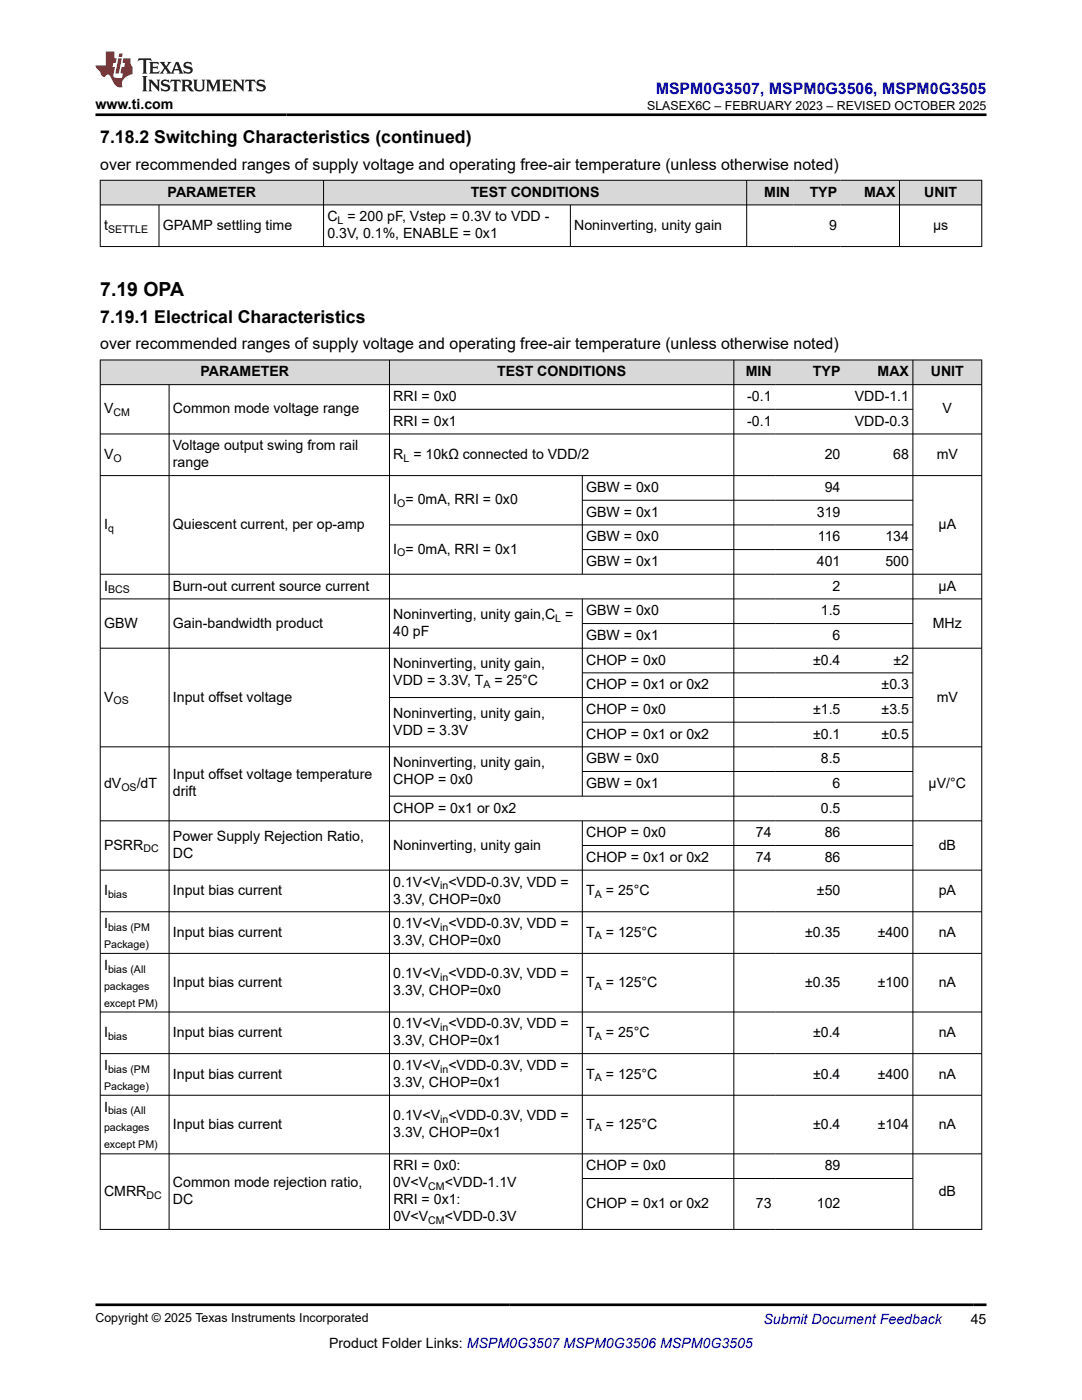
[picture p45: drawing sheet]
<svg xmlns="http://www.w3.org/2000/svg" width="216mm" height="279mm" viewBox="0 0 216 279" stroke-linecap="round" stroke-linejoin="round" font-family="sans-serif">
<defs><g id="words">
<text font-size="3.9" x="20" y="59">7.19 OPA</text>
<g font-size="3.5">
<text x="20" y="28.5">7.18.2 Switching Characteristics (continued)</text>
<text x="20" y="64.4">7.19.1 Electrical Characteristics</text>
</g>
<text font-size="3.2" fill="#00f" x="130.9" y="18.7">MSPM0G3507, MSPM0G3506, MSPM0G3505</text>
<g font-size="3.2">
<text x="20" y="33.9">over recommended ranges of supply voltage and operating free-air temperature (unless otherwise noted)</text>
<text x="20" y="69.7">over recommended ranges of supply voltage and operating free-air temperature (unless otherwise noted)</text>
</g>
<g font-size="2.8">
<text x="19" y="21.8">www.ti.com</text>
<text x="33.4" y="39.2">PARAMETER</text>
<text x="93.9" y="39.2">TEST CONDITIONS</text>
<text x="152.5" y="39.2">MIN</text>
<text x="161.6" y="39.2">TYP</text>
<text x="172.4" y="39.2">MAX</text>
<text x="184.4" y="39.2">UNIT</text>
<text x="20.8" y="45.9">t</text>
<text x="32.5" y="45.9">GPAMP settling time</text>
<text x="65.3" y="44.2">C = 200 pF, Vstep = 0.3V to VDD -</text>
<text x="65.3" y="47.6">0.3V, 0.1%, ENABLE = 0x1</text>
<text x="114.6" y="45.9">Noninverting, unity gain</text>
<text x="165.5" y="45.9">9</text>
<text x="186.2" y="45.9">µs</text>
<text x="40" y="75.1">PARAMETER</text>
<text x="99.2" y="75.1">TEST CONDITIONS</text>
<text x="148.8" y="75.1">MIN</text>
<text x="162.2" y="75.1">TYP</text>
<text x="175.1" y="75.1">MAX</text>
<text x="185.7" y="75.1">UNIT</text>
<text x="20.8" y="82.5">V</text>
<text x="34.5" y="82.5">Common mode voltage range</text>
<text x="78.5" y="80">RRI = 0x0</text>
<text x="149.1" y="80">-0.1</text>
<text x="170.6" y="80">VDD-1.1</text>
<text x="188.1" y="82.5">V</text>
<text x="34.5" y="89.9">Voltage output swing from rail</text>
<text x="78.5" y="85">RRI = 0x1</text>
<text x="149.1" y="85">-0.1</text>
<text x="170.6" y="85">VDD-0.3</text>
<text x="20.8" y="91.6">V</text>
<text x="34.5" y="93.3">range</text>
<text x="78.5" y="91.6">R = 10kΩ connected to VDD/2</text>
<text x="164.6" y="91.6">20</text>
<text x="178.3" y="91.6">68</text>
<text x="186.9" y="91.6">mV</text>
<text x="78.5" y="100.6">I = 0mA, RRI = 0x0</text>
<text x="117" y="98.2">GBW = 0x0</text>
<text x="164.6" y="98.2">94</text>
<text x="20.8" y="105.6">I</text>
<text x="34.5" y="105.6">Quiescent current, per op-amp</text>
<text x="117" y="103.1">GBW = 0x1</text>
<text x="163" y="103.1">319</text>
<text x="187.3" y="105.6">µA</text>
<text x="78.5" y="110.5">I = 0mA, RRI = 0x1</text>
<text x="117" y="108">GBW = 0x0</text>
<text x="117" y="113">GBW = 0x1</text>
<text x="163" y="113">401</text>
<text x="163.2" y="108">116</text>
<text x="176.7" y="108">134</text>
<text x="176.7" y="113">500</text>
<text x="20.8" y="117.9">I</text>
<text x="34.5" y="117.9">Burn-out current source current</text>
<text x="166.1" y="117.9">2</text>
<text x="187.3" y="117.9">µA</text>
<text x="20.8" y="125.3">GBW</text>
<text x="34.5" y="125.3">Gain-bandwidth product</text>
<text x="78.5" y="123.6">Noninverting, unity gain,C =</text>
<text x="117" y="122.8">GBW = 0x0</text>
<text x="163.8" y="122.8">1.5</text>
<text x="186.1" y="125.3">MHz</text>
<text x="78.5" y="126.9">40 pF</text>
<text x="117" y="127.7">GBW = 0x1</text>
<text x="166.1" y="127.7">6</text>
<text x="78.5" y="133.4">Noninverting, unity gain,</text>
<text x="78.5" y="136.8">VDD = 3.3V, T</text>
<text x="98.6" y="136.8">= 25°C</text>
<text x="117" y="132.6">CHOP = 0x0</text>
<text x="117" y="137.6">CHOP = 0x1 or 0x2</text>
<text x="162.2" y="132.6">±0.4</text>
<text x="175.9" y="137.6">±0.3</text>
<text x="178.3" y="132.6">±2</text>
<text x="20.8" y="140">V</text>
<text x="34.5" y="140">Input offset voltage</text>
<text x="78.5" y="143.2">Noninverting, unity gain,</text>
<text x="117" y="142.5">CHOP = 0x0</text>
<text x="162.2" y="142.5">±1.5</text>
<text x="175.9" y="142.5">±3.5</text>
<text x="186.9" y="140">mV</text>
<text x="78.5" y="146.6">VDD = 3.3V</text>
<text x="117" y="147.4">CHOP = 0x1 or 0x2</text>
<text x="162.2" y="147.4">±0.1</text>
<text x="175.9" y="147.4">±0.5</text>
<text x="34.5" y="155.6">Input offset voltage temperature</text>
<text x="78.5" y="153.1">Noninverting, unity gain,</text>
<text x="117" y="152.3">GBW = 0x0</text>
<text x="163.8" y="152.3">8.5</text>
<text x="20.8" y="157.2">dV</text>
<text x="27.3" y="157.2">/dT</text>
<text x="34.5" y="158.9">drift</text>
<text x="78.5" y="156.5">CHOP = 0x0</text>
<text x="117" y="157.2">GBW = 0x1</text>
<text x="166.1" y="157.2">6</text>
<text x="185.3" y="157.2">µV/°C</text>
<text x="34.5" y="167.9">Power Supply Rejection Ratio,</text>
<text x="78.5" y="162.2">CHOP = 0x1 or 0x2</text>
<text x="117" y="167.1">CHOP = 0x0</text>
<text x="150.8" y="167.1">74</text>
<text x="163.8" y="162.2">0.5</text>
<text x="164.6" y="167.1">86</text>
<text x="20.8" y="169.5">PSRR</text>
<text x="34.5" y="171.2">DC</text>
<text x="78.5" y="169.5">Noninverting, unity gain</text>
<text x="117" y="172">CHOP = 0x1 or 0x2</text>
<text x="150.8" y="172">74</text>
<text x="164.6" y="172">86</text>
<text x="187.3" y="169.5">dB</text>
<text x="20.8" y="178.6">I</text>
<text x="34.5" y="178.6">Input bias current</text>
<text x="78.5" y="176.9">0.1V&lt;V &lt;VDD-0.3V, VDD =</text>
<text x="117" y="178.6">T</text>
<text x="120.9" y="178.6">= 25°C</text>
<text x="163" y="178.6">±50</text>
<text x="187.3" y="178.6">pA</text>
<text x="20.8" y="185.2">I</text>
<text x="78.5" y="180.3">3.3V, CHOP=0x0</text>
<text x="78.5" y="185.2">0.1V&lt;V &lt;VDD-0.3V, VDD =</text>
<text x="34.5" y="186.9">Input bias current</text>
<text x="78.5" y="188.6">3.3V, CHOP=0x0</text>
<text x="117" y="186.9">T</text>
<text x="120.9" y="186.9">= 125°C</text>
<text x="160.7" y="186.9">±0.35</text>
<text x="175.1" y="186.9">±400</text>
<text x="187.3" y="186.9">nA</text>
<text x="20.8" y="193.5">I</text>
<text x="34.5" y="196.9">Input bias current</text>
<text x="78.5" y="195.2">0.1V&lt;V &lt;VDD-0.3V, VDD =</text>
<text x="117" y="196.9">T</text>
<text x="120.9" y="196.9">= 125°C</text>
<text x="160.7" y="196.9">±0.35</text>
<text x="175.1" y="196.9">±100</text>
<text x="187.3" y="196.9">nA</text>
<text x="78.5" y="198.6">3.3V, CHOP=0x0</text>
<text x="20.8" y="206.9">I</text>
<text x="34.5" y="206.9">Input bias current</text>
<text x="78.5" y="208.6">3.3V, CHOP=0x1</text>
<text x="78.5" y="205.2">0.1V&lt;V &lt;VDD-0.3V, VDD =</text>
<text x="117" y="206.9">T</text>
<text x="120.9" y="206.9">= 25°C</text>
<text x="162.2" y="206.9">±0.4</text>
<text x="187.3" y="206.9">nA</text>
<text x="20.8" y="213.5">I</text>
<text x="34.5" y="215.2">Input bias current</text>
<text x="78.5" y="213.5">0.1V&lt;V &lt;VDD-0.3V, VDD =</text>
<text x="117" y="215.2">T</text>
<text x="120.9" y="215.2">= 125°C</text>
<text x="162.2" y="215.2">±0.4</text>
<text x="175.1" y="215.2">±400</text>
<text x="187.3" y="215.2">nA</text>
<text x="20.8" y="221.9">I</text>
<text x="78.5" y="216.9">3.3V, CHOP=0x1</text>
<text x="34.5" y="225.2">Input bias current</text>
<text x="78.5" y="226.9">3.3V, CHOP=0x1</text>
<text x="78.5" y="223.5">0.1V&lt;V &lt;VDD-0.3V, VDD =</text>
<text x="117" y="225.2">T</text>
<text x="120.9" y="225.2">= 125°C</text>
<text x="162.2" y="225.2">±0.4</text>
<text x="175.1" y="225.2">±104</text>
<text x="187.3" y="225.2">nA</text>
<text x="78.5" y="233.5">RRI = 0x0:</text>
<text x="117" y="233.5">CHOP = 0x0</text>
<text x="164.6" y="233.5">89</text>
<text x="20.8" y="238.6">CMRR</text>
<text x="34.5" y="236.9">Common mode rejection ratio,</text>
<text x="78.5" y="236.9">0V&lt;V</text>
<text x="88.8" y="236.9">&lt;VDD-1.1V</text>
<text x="187.3" y="238.6">dB</text>
<text x="34.5" y="240.3">DC</text>
<text x="78.5" y="240.3">RRI = 0x1:</text>
<text x="78.5" y="243.7">0V&lt;V</text>
<text x="88.8" y="243.7">&lt;VDD-0.3V</text>
<text x="117" y="241.1">CHOP = 0x1 or 0x2</text>
<text x="150.8" y="241.1">73</text>
<text x="163" y="241.1">102</text>
<text x="65.7" y="269">Product Folder Links: MSPM0G3507 MSPM0G3506 MSPM0G3505</text>
<text x="193.7" y="264.2">45</text>
</g>
<text font-size="2.8" fill="#00f" x="152.4" y="264.2">Submit Document Feedback</text>
<g font-size="2.5">
<text x="129.1" y="21.9">SLASEX6C – FEBRUARY 2023 – REVISED OCTOBER 2025</text>
<text x="19" y="263.9">Copyright © 2025 Texas Instruments Incorporated</text>
</g>
<g font-size="2.1">
<text x="21.6" y="46.4">SETTLE</text>
<text x="67.4" y="44.7">L</text>
<text x="22.6" y="83.1">CM</text>
<text x="22.6" y="92.1">O</text>
<text x="80.5" y="92.1">L</text>
<text x="79.3" y="101.2">O</text>
<text x="21.6" y="106.1">q</text>
<text x="79.3" y="111.1">O</text>
<text x="21.6" y="118.4">BCS</text>
<text x="110.8" y="124.1">L</text>
<text x="96.4" y="137.4">A</text>
<text x="22.6" y="140.6">OS</text>
<text x="24.2" y="157.8">OS</text>
<text x="28.6" y="170.1">DC</text>
<text x="21.6" y="179.2">bias</text>
<text x="87.8" y="177.5">in</text>
<text x="118.7" y="179.2">A</text>
<text x="21.6" y="185.8">bias (PM</text>
<text x="87.8" y="185.8">in</text>
<text x="20.8" y="189.2">Package)</text>
<text x="118.7" y="187.5">A</text>
<text x="20.8" y="197.5">packages</text>
<text x="21.6" y="194.1">bias (All</text>
<text x="87.8" y="195.8">in</text>
<text x="118.7" y="197.5">A</text>
<text x="20.8" y="200.9">except PM)</text>
<text x="21.6" y="207.5">bias</text>
<text x="87.8" y="205.8">in</text>
<text x="118.7" y="207.5">A</text>
<text x="21.6" y="214.1">bias (PM</text>
<text x="87.8" y="214.1">in</text>
<text x="118.7" y="215.8">A</text>
<text x="20.8" y="217.5">Package)</text>
<text x="20.8" y="225.8">packages</text>
<text x="21.6" y="222.4">bias (All</text>
<text x="87.8" y="224.1">in</text>
<text x="118.7" y="225.8">A</text>
<text x="20.8" y="229.2">except PM)</text>
<text x="29.2" y="239.2">DC</text>
<text x="85.5" y="237.5">CM</text>
<text x="85.5" y="244.3">CM</text>
</g>
</g></defs>
<g fill="#d8d8d8">
<path d="M20 36h175.9v4.9h-175.9z" fill-rule="evenodd"/>
<path d="M20.1 36h44.4v4.8h-44.4z" fill-rule="evenodd"/>
<path d="M64.6 36h84.3v4.8h-84.3z" fill-rule="evenodd"/>
<path d="M149.1 36h9.3v4.8h-9.3z" fill-rule="evenodd"/>
<path d="M158.4 36h9.4v4.8h-9.4z" fill-rule="evenodd"/>
<path d="M167.8 36h11.6v4.8h-11.6z" fill-rule="evenodd"/>
<path d="M179.5 36h16.3v4.8h-16.3z" fill-rule="evenodd"/>
</g>
<path d="M19.9 36h176.1M20 35.9v13.4M64.6 35.9v13.4M149 35.9v13.4M179.5 35.9v13.4M195.9 35.9v13.4M19.9 40.9h176.1M19.9 49.2h176.1M31.7 40.9v8.4M113.8 40.9v8.4" fill="none" stroke="#000" stroke-width=".2"/>
<g fill="#d8d8d8">
<path d="M20 71.8h175.9v5h-175.9z" fill-rule="evenodd"/>
<path d="M20.1 71.9h57.6v4.8h-57.6z" fill-rule="evenodd"/>
<path d="M77.8 71.9h68.6v4.8h-68.6z" fill-rule="evenodd"/>
<path d="M146.5 71.9h8.2v4.8h-8.2z" fill-rule="evenodd"/>
<path d="M154.7 71.9h13.7v4.8h-13.7z" fill-rule="evenodd"/>
<path d="M168.4 71.9h13.7v4.8h-13.7z" fill-rule="evenodd"/>
<path d="M182.2 71.9h13.6v4.8h-13.6z" fill-rule="evenodd"/>
</g>
<g fill="none" stroke="#000" stroke-width=".2">
<path d="M19.9 71.8h176.1M19.9 76.8h176.1M20 71.8v173.6M33.7 76.8v168.6M77.7 71.8v173.6M146.4 71.8v173.6M182.2 71.8v173.6M195.9 71.8v173.6M19.9 86.6h176.1M19.9 94.9h176.1M77.7 81.7h104.5M116.2 94.9v19.8"/>
<path d="M116.2 99.8h66M19.9 114.6h176.1M19.9 119.5h176.1M77.7 104.8h104.5M116.2 119.5v39.5M116.2 109.7h66M19.9 129.4h176.1M77.7 139.2h104.5M116.2 124.4h66M116.2 134.3h66M19.9 149h176.1M116.2 144.1h66"/>
<path d="M116.2 154h66M182.2 158.9h-104.5M19.9 163.8h176.1M19.9 173.7h176.1M116.2 163.8v81.6M116.2 168.7h66M19.9 182h176.1M19.9 190.3h176.1M19.9 202h176.1M19.9 210.3h176.1M19.9 218.6h176.1M19.9 230.3h176.1"/>
<path d="M116.2 235.2h66M19.9 245.4h176.1"/>
</g>
<path d="M27.7 11.6l-.2 .6 .5-.2h.6v.1v2.2l-.2 .4h1l-.2-.4v-2.2v-.1h.5l.5 .2-.1-.6zM29.8 12.4l.2 .3v1.6l-.2 .4h1.9l.1-.6a1.08 1.08 0 0 1-1.3 .2v-.7h.6l.4 .2v-.7l-.4 .2h-.6v-.5l.2-.2a1 1 0 0 1 1 .3l-.1-.5zM31.8 12.4l1 1.1-1 1.2h.9l-.2-.2 .4-.8 .5 .8-.2 .2h1.6l-.2-.2 .1-.5h1l.1 .5-.1 .2h.9l-.2-.4-.8-1.9h-.5l-1 2.1-.8-1.1 .9-1h-.8l.2 .2-.5 .6-.3-.6 .1-.2zM35.2 12.8l.4 1h-.8zM36.8 12.5a.65 .65 0 0 0-.2 .7 .65 .65 0 0 0 .6 .5l.7 .1 .1 .3a.79 .79 0 0 1-.7 .4 .79 .79 0 0 1-.7-.5l.1 .7 .2-.1a.93 .93 0 0 0 1.1 0 .93 .93 0 0 0 .4-.9 1.46 1.46 0 0 0-1.2-.6l-.1-.3a1.09 1.09 0 0 1 1.2 .2l-.2-.6-.1 .1-.6-.2zM28.4 15.2l.2 .4v2.2l-.2 .4h1l-.2-.4v-2.2l.2-.4zM29.6 15.9l.2 .4v1.5l-.2 .4h.8l-.3-.4v-1.3l1.7 1.8v-2l.2-.4h-.8l.2 .2 .1 1.1-1.2-1.3zM32.3 16a.65 .65 0 0 0-.2 .8 .65 .65 0 0 0 .7 .4l.6 .2 .1 .2a.79 .79 0 0 1-.7 .4 .79 .79 0 0 1-.7-.5l.1 .7 .2-.1a.93 .93 0 0 0 1.1 .1 .93 .93 0 0 0 .4-1 1.46 1.46 0 0 0-1.2-.5l-.1-.4a1.09 1.09 0 0 1 1.2 .2l-.2-.6-.1 .1-.6-.1zM34.1 15.9l-.1 .6a.63 .63 0 0 1 .7-.3l.1 1.6-.3 .4h1l-.2-.4v-1.6a.66 .66 0 0 1 .8 .3l-.1-.6zM36.2 15.9l.2 .4v1.5l-.2 .4h.9l-.2-.2v-.7h.5l.1 .2a.79 .79 0 0 0 1.2 .6l-1-.9a.61 .61 0 0 0 .6-.6 .61 .61 0 0 0-.5-.7zM36.9 16.2h.2a.47 .47 0 0 1 .5 .1 .47 .47 0 0 1 .1 .5l-.2 .1-.6 .1zM38.5 15.9l.2 .2a2.27 2.27 0 0 0 .4 2 1.04 1.04 0 0 0 1.7-.7v-1.3l.2-.2h-.8l.2 .4v1.1a.6 .6 0 0 1-.6 .6 .6 .6 0 0 1-.6-.6v-1.1l.3-.4zM41.1 15.9l.2 .4v1.5l-.2 .4h.7l-.2-.4v-1.4l.9 1.9 .8-1.9v1.4l-.2 .4h1l-.3-.4v-1.5l.3-.4h-.8l-.7 1.5-.7-1.5zM44.3 15.9l.2 .4v1.5l-.2 .4h1.9l.1-.6a1.09 1.09 0 0 1-1.3 .2v-.7h.6l.4 .2v-.6l-.4 .2h-.6v-.6l.2-.1a1.01 1.01 0 0 1 1 .3l-.1-.6zM46.4 15.9l.3 .4v1.5l-.3 .4h.8l-.2-.4v-1.3l1.6 1.8v-2l.2-.4h-.7l.2 .2v1.1l-1.2-1.3zM49 15.9l-.1 .6a.63 .63 0 0 1 .8-.3v1.6l-.3 .4h1l-.2-.4v-1.6a.66 .66 0 0 1 .8 .3l-.1-.6zM51.4 16a.65 .65 0 0 0-.2 .8 .65 .65 0 0 0 .6 .4l.6 .2 .2 .2a.79 .79 0 0 1-.8 .4 .79 .79 0 0 1-.6-.5l.1 .7 .2-.1a.93 .93 0 0 0 1 .1 .93 .93 0 0 0 .5-1 1.46 1.46 0 0 0-1.3-.5l-.1-.4a1.09 1.09 0 0 1 1.3 .2l-.2-.6-.2 .1-.5-.1z" fill="#231f20"/>
<path d="M21.1 10.3v2.7h-2.1l.1 .4 .9 1a.95 .95 0 0 0 .9 .9 .59 .59 0 0 1 .6-.4 .59 .59 0 0 1 .5 .3l.4 .8a1.59 1.59 0 0 0 2.1 1.4 1.61 1.61 0 0 1 1-2.3l1-.3-.1-1.5a1.59 1.59 0 0 1-.4-1.7h-1.4l-.2 .9h.5l-.1 .9h-.5l-.2 .9v.3l.4 .1-.2 .9h-.6a.73 .73 0 0 1-1.1-.7l.3-1.5h-.5l.2-.9h.5l.2-.9h-.5v-1.3zM23.6 11.6l-.6 3.1h.7l.6-3.1zM23.8 10.7l-.1 .6h.7l.1-.6z" fill="#ed1c24"/>
<path d="M19 22.9h177.8M19 260.4h177.8" fill="none" stroke="#000" stroke-width=".53"/>
<use href="#words"/>
</svg>
